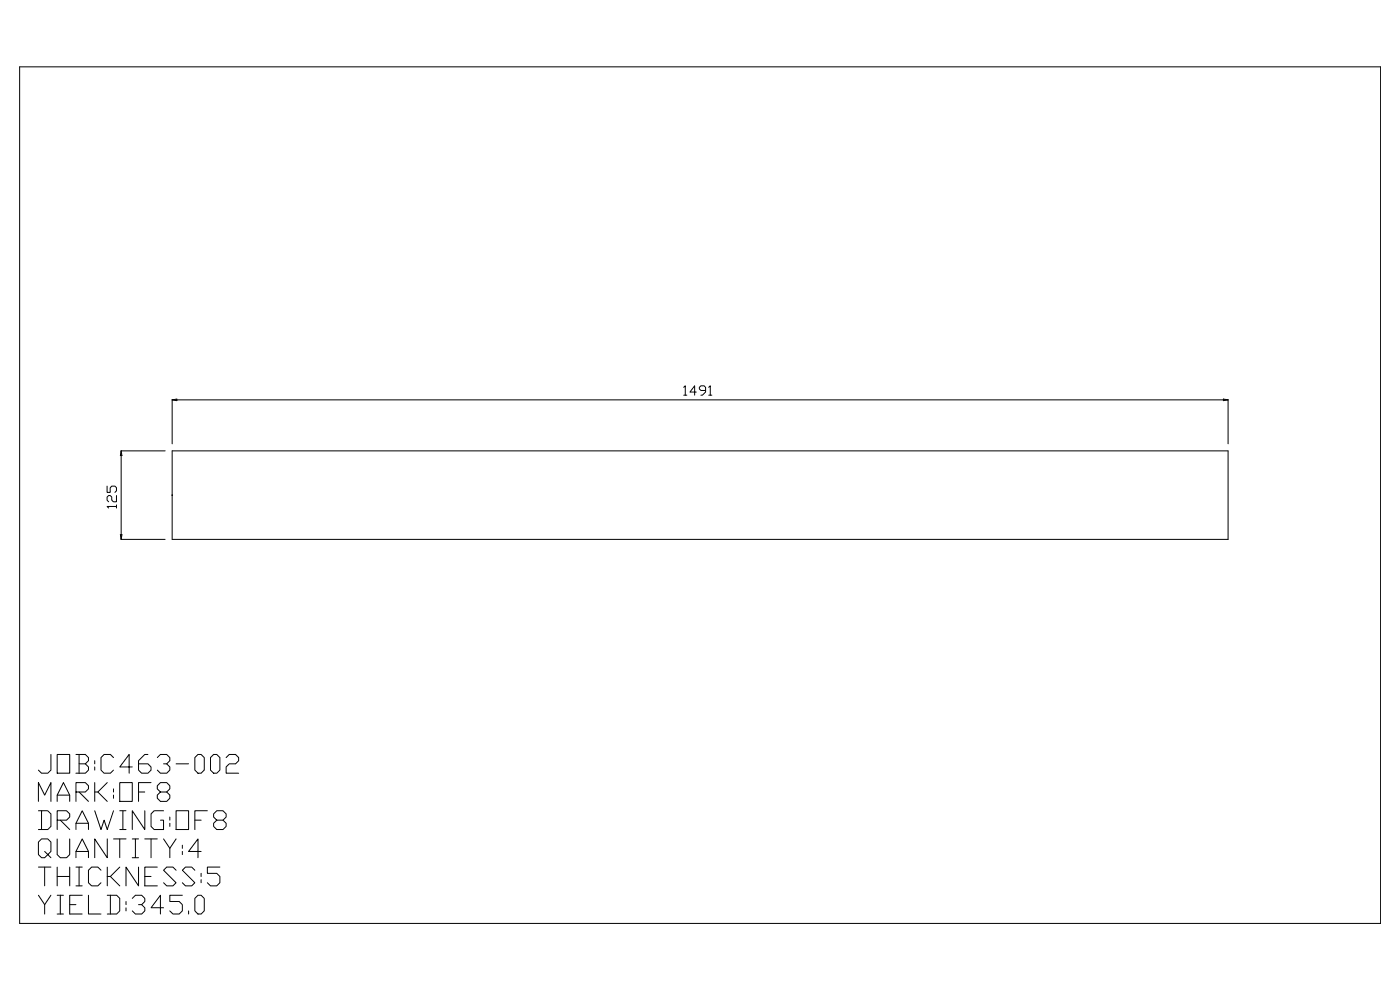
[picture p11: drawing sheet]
<svg xmlns="http://www.w3.org/2000/svg" width="420mm" height="297mm" viewBox="0 0 420 297" stroke-linecap="round" stroke-linejoin="round" font-family="sans-serif">
<g fill="none" stroke="#000" stroke-width=".3">
<path d="M5.9 20h408.1v256.9h-408.1zM51.6 119.9v13.2M51.6 119.9h316.7M51.6 119.9l1.4-.2v.4zM205 116.2l.5-.5v2.8M205 118.5h1M208.8 117.6h-1.9l1.4-1.9v2.8M211.6 117.1h-1.4l-.5-.5v-.4l.5-.5h.9l.5 .5v1.4l-.9 .9h-.5M212.5 116.2l.5-.5v2.8M212.5 118.5h1M366.9 119.7l1.4 .2-1.4 .2zM368.3 119.9v13.2"/>
<path d="M36.3 135.2h13.2M36.3 135.2v26.5M36.3 135.2l.3 1.4h-.5zM51.6 135.2h316.7v26.5h-316.7zM32.1 145.8v1.8h1v-1.4l.4-.4h1l.4 .4v1l-.4 .4M34.9 151.9h-2.8l.5 .4M34.9 148.6v1.9h-.9l-.5-.5v-.9l-.4-.5h-.5l-.5 .5v.9l.5 .5M34.9 151.4v.9M51.6 148.5h.1M51.7 148.4l-.1 .1M36.1 160.3h.5l-.3 1.4zM36.3 161.7h13.2"/>
<path d="M15.3 226.2v4.7l-1 1h-1.8l-1-1M17.1 226.2h3.8v5.7h-3.8zM17.1 238.4h3.8M22.8 237.5h2.8l.9-1v-.9l-.9-.9h-2.8v5.6M22.8 226.2h2.8l.9 1v.9l-.9 .9M23.7 229h1.9l.9 1v.9l-.9 1h-2.8M23.7 226.2v5.7M23.7 237.5l2.8 2.8M28.4 228.1v.9M28.4 230v.9M28.4 234.7v5.6M29.3 237.5l2.9 2.8"/>
<path d="M32.2 234.7l-2.9 2.8h-.9M34 227.2l-.9-1h-1.9l-.9 1v3.7l.9 1h1.9l.9-1M34 236.5v1M34 238.4v1M35.9 234.7h3.8v5.6h-3.8zM39.7 230h-3.8l2.8-3.8v5.7M41.5 237.5h1.9M44.4 226.2h-1l-1.9 1.9v2.8l1 1h1.9l.9-1v-.9l-.9-1h-2.9M45.3 234.7h-3.8v5.6M47.2 227.2l.9-1h1.9l.9 1v.9l-.9 .9h-.9M48.1 237.5l-.9-1v-.9l.9-.9h1.9l.9 .9v.9l-.9 1h-1.9l-.9 .9v1l.9 .9h1.9l.9-.9v-1l-.9-.9M50 229l.9 1v.9l-.9 1h-1.9l-.9-1"/>
<path d="M52.8 229h3.8M58.4 227.2l1-1h.9l.9 1v3.7l-.9 1h-.9l-1-1zM63.1 227.2l1-1h.9l.9 1v3.7l-.9 1h-.9l-1-1zM67.8 227.2l1-1h1.8l1 1v.9l-1 .9h-1.8l-1 1v1.9h3.8M11.5 243.1h2.8l1 1v3.7l-1 .9h-2.8M11.5 240.3v-5.6l1.9 3.7 1.9-3.7v5.6M12.5 243.1v5.6M13.4 255.3l.9 1-.9 .9h-.9l-1-.9v-3.8l1-.9h1.8l1 .9v2.8l-1 1 1 .9M17.1 251.6v4.7l1 .9h1.9l.9-.9v-4.7M17.1 245.9h2.9l.9-.9v-.9l-.9-1h-2.9v5.6M17.1 240.3v-1.9l1.9-3.7 1.9 3.7v1.9M18.1 245.9l2.8 2.8"/>
<path d="M22.8 257.2v-1.9l1.9-3.7 1.8 3.7v1.9M22.8 248.7v-1.8l1.9-3.8 1.8 3.8v1.8M22.8 255.3h3.7M22.8 246.9h3.7M28.4 243.1l1.9 5.6 .9-2.8 1 2.8 1.8-5.6M32.2 251.6v5.6l-3.8-5.6v5.6M34 251.6h3.8M35.9 251.6v5.6M35.9 243.1h1.9M35.9 248.7h1.9M36.9 243.1v5.6M39.7 251.6h1.8"/>
<path d="M39.7 257.2h1.8M40.6 251.6v5.6M43.4 243.1v5.6l-3.7-5.6v5.6M43.4 251.6h3.8M45.3 251.6v5.6M49.1 251.6l1.8 2.8v2.8M49.1 243.1h-2.9l-.9 1v3.7l.9 .9h2.9v-2.8h-1M50.9 245v.9M50.9 246.9v.9M52.8 243.1h3.8v5.6h-3.8zM52.8 251.6l-1.9 2.8M54.7 253.4v1"/>
<path d="M54.7 255.3v1M58.4 245.9h1.9M60.3 255.3h-3.7l2.8-3.7v5.6M62.2 243.1h-3.8v5.6M65 245.9l-.9-.9v-.9l.9-1h1.9l.9 1v.9l-.9 .9h-1.9l-.9 1v.9l.9 .9h1.9l.9-.9v-.9l-.9-1M11.5 268.4l1.9 2.9v2.8M11.5 260h3.8M13.4 260v5.6M15.3 268.4l-1.9 2.9M17.1 268.4h1.9M17.1 274.1h1.9M17.1 260v5.6"/>
<path d="M17.1 262.8h3.8M18.1 268.4v5.7M20.9 271.3h1.9M20.9 260v5.6M22.8 260h1.9M22.8 265.6h1.9M23.7 260v5.6M24.7 268.4h-3.8v5.7h3.8M26.5 268.4v5.7h3.8M30.3 260.9l-1-.9h-1.8l-1 .9v3.8l1 .9h1.8l1-.9M32.2 268.4h2.8l.9 1v3.7l-.9 1h-2.8M32.2 260v5.6"/>
<path d="M33.1 268.4v5.7M33.1 262.8l2.8 2.8M35.9 260l-2.8 2.8h-.9M37.8 270.3v1M37.8 272.2v.9M39.7 269.4l.9-1h1.9l.9 1v.9l-.9 1h-1M41.5 260v5.6l-3.7-5.6v5.6M42.5 271.3l.9 .9v.9l-.9 1h-1.9l-.9-1M43.4 262.8h1.9M47.2 260h-3.8v5.6h3.8M49.1 272.2h-3.8l2.8-3.8v5.7M52.8 260.9l-.9-.9h-1.9l-.9 .9 3.7 3.8-.9 .9h-1.9l-.9-.9"/>
<path d="M54.7 268.4h-3.8v1.9h2.8l1 1v1.8l-1 1h-1.8l-1-1M56.6 273.1v1M58.4 260.9l-.9-.9h-1.9l-.9 .9 3.7 3.8-.9 .9h-1.9l-.9-.9M59.4 268.4h.9l.9 1v3.7l-.9 1h-.9l-1-1v-3.7zM60.3 261.9v.9M60.3 263.8v.9M65.9 260h-3.7v1.9h2.8l.9 .9v1.9l-.9 .9h-1.9l-.9-.9"/>
</g>
</svg>
